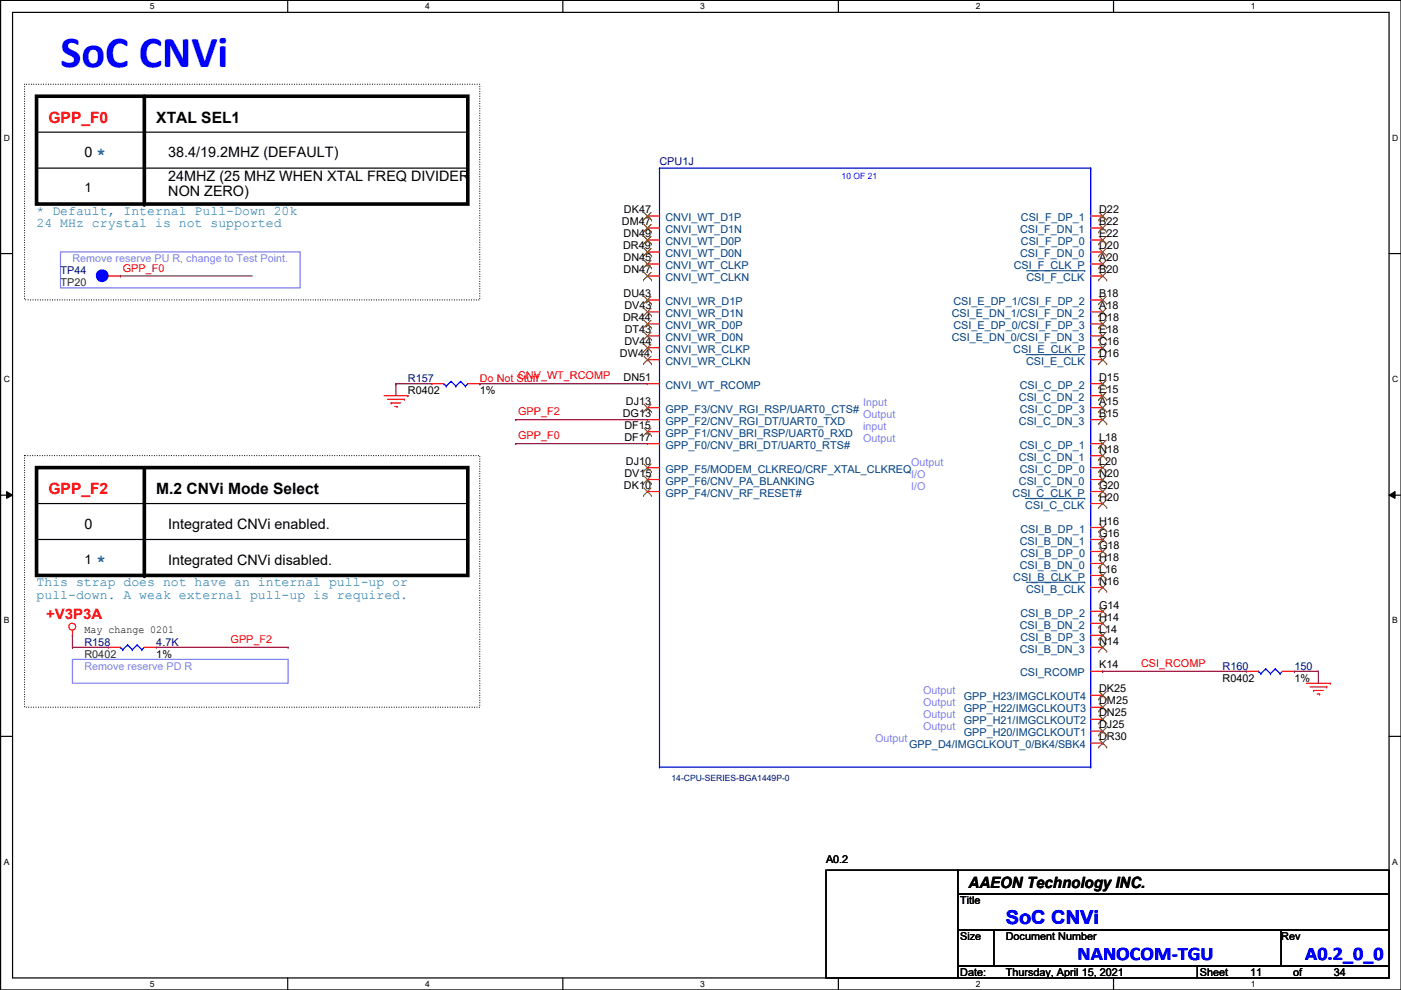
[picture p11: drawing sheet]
<svg xmlns="http://www.w3.org/2000/svg" width="297mm" height="210mm" viewBox="0 0 297 210" stroke-linecap="round" stroke-linejoin="round" font-family="sans-serif">
<defs><g id="words">
<text font-size="9.4" fill="#00f" x="12.8" y="14.1">SoC CNVi</text>
<g font-size="4.1" fill="#00f">
<text x="213.2" y="195.9">SoC CNVi</text>
<text x="228.5" y="203.6">NANOCOM-TGU</text>
<text x="276.7" y="203.6">A0.2_0_0</text>
</g>
<g font-size="3.3" fill="#f00">
<text x="10.3" y="26">GPP_F0</text>
<text x="10.3" y="104.7">GPP_F2</text>
</g>
<g font-size="3.3">
<text x="33.1" y="26">XTAL SEL1</text>
<text x="33.1" y="104.7">M.2 CNVi Mode Select</text>
<text x="205.4" y="188.2">AAEON Technology INC.</text>
</g>
<text font-size="3.3" fill="#0080c0" x="20.4" y="119.8">*</text>
<g font-size="3">
<text x="17.9" y="33.4">0 *</text>
<text x="35.7" y="33.4">38.4/19.2MHZ (DEFAULT)</text>
<text x="35.7" y="38.4">24MHZ (25 MHZ WHEN XTAL FREQ DIVIDER</text>
<text x="35.7" y="41.6">NON ZERO)</text>
<text x="17.9" y="112.1">0</text>
<text x="35.7" y="112.1">Integrated CNVi enabled.</text>
<text x="35.7" y="119.7">Integrated CNVi disabled.</text>
</g>
<text font-size="3" fill="#f00" x="9.8" y="131.2">+V3P3A</text>
<g font-size="2.8">
<text x="17.9" y="40.8">1</text>
<text x="17.9" y="119.5">1</text>
</g>
<g font-size="2.8" fill="#0080c0">
<text x="7.7" y="45.6">* Default, Internal Pull-Down 20k</text>
<text x="7.7" y="48.1">24 MHz crystal is not supported</text>
<text x="7.7" y="124.3">This strap does not have an internal pull-up or</text>
<text x="7.7" y="127.1">pull-down. A weak external pull-up is required.</text>
</g>
<g font-size="2.3" fill="#000080">
<text x="139.8" y="35.1">CPU1J</text>
<text x="12.8" y="58.2">TP44</text>
<text x="86.5" y="81">R157</text>
<text x="17.9" y="136.9">R158</text>
<text x="33.1" y="136.9">4.7K</text>
<text x="259.2" y="142">R160</text>
<text x="274.4" y="142">150</text>
</g>
<g font-size="2.3">
<text x="131.9" y="47.8">DM47</text>
<text x="132.3" y="45.2">DK47</text>
<text x="233" y="47.8">B22</text>
<text x="233" y="45.2">D22</text>
<text x="132.1" y="52.8">DR49</text>
<text x="132.2" y="50.3">DN49</text>
<text x="233" y="52.8">D20</text>
<text x="233" y="50.3">E22</text>
<text x="132.2" y="57.9">DN47</text>
<text x="132.2" y="55.4">DN45</text>
<text x="233" y="55.4">A20</text>
<text x="233" y="57.9">B20</text>
<text x="132.2" y="63">DU43</text>
<text x="132.4" y="65.5">DV43</text>
<text x="233" y="63">B18</text>
<text x="233" y="65.5">A18</text>
<text x="132.1" y="68.1">DR44</text>
<text x="132.5" y="70.6">DT43</text>
<text x="233" y="70.6">E18</text>
<text x="233" y="68.1">D18</text>
<text x="131.4" y="75.7">DW44</text>
<text x="132.4" y="73.2">DV44</text>
<text x="233" y="73.2">C16</text>
<text x="233" y="75.7">D16</text>
<text x="86.5" y="83.6">R0402</text>
<text x="101.7" y="83.6">1%</text>
<text x="132.2" y="80.8">DN51</text>
<text x="233" y="83.3">E15</text>
<text x="233" y="80.8">D15</text>
<text x="132" y="88.4">DG13</text>
<text x="132.7" y="85.9">DJ13</text>
<text x="233" y="88.4">B15</text>
<text x="233" y="85.9">A15</text>
<text x="132.4" y="93.5">DF17</text>
<text x="132.4" y="90.9">DF15</text>
<text x="233" y="93.5">L18</text>
<text x="132.4" y="101.1">DV15</text>
<text x="132.7" y="98.6">DJ10</text>
<text x="233" y="101.1">N20</text>
<text x="233" y="98.6">L20</text>
<text x="233" y="96">N18</text>
<text x="132.3" y="103.6">DK10</text>
<text x="233" y="106.2">H20</text>
<text x="233" y="103.6">G20</text>
<text x="233" y="113.8">G16</text>
<text x="233" y="111.3">H16</text>
<text x="233" y="118.9">H18</text>
<text x="233" y="116.3">G18</text>
<text x="233" y="124">N16</text>
<text x="233" y="121.4">L16</text>
<text x="233" y="131.6">H14</text>
<text x="233" y="129">G14</text>
<text x="17.9" y="134.1">May change 0201</text>
<text x="233" y="136.7">N14</text>
<text x="233" y="134.1">L14</text>
<text x="33.1" y="139.4">1%</text>
<text x="233" y="141.7">K14</text>
<text x="233" y="149.4">DM25</text>
<text x="233" y="146.8">DK25</text>
<text x="259.2" y="144.5">R0402</text>
<text x="274.4" y="144.5">1%</text>
<text x="233" y="151.9">DN25</text>
<text x="233" y="154.4">DJ25</text>
<text x="233" y="157">DR30</text>
<text x="175.1" y="182.9">A0.2</text>
<text x="203.6" y="191.8">Title</text>
<text x="203.6" y="199.4">Size</text>
<text x="213.2" y="199.4">Document Number</text>
<text x="271.6" y="199.4">Rev</text>
<text x="203.6" y="207">Date:</text>
<text x="213.2" y="207">Thursday, April 15, 2021</text>
<text x="254.4" y="207">Sheet</text>
<text x="265" y="207">11</text>
<text x="274.2" y="207">of</text>
<text x="282.8" y="207">34</text>
</g>
<g font-size="2.3" fill="#004080">
<text x="141.1" y="46.9">CNVI_WT_D1P</text>
<text x="216.4" y="46.9">CSI_F_DP_1</text>
<text x="141.1" y="49.4">CNVI_WT_D1N</text>
<text x="141.1" y="52">CNVI_WT_D0P</text>
<text x="216.3" y="49.4">CSI_F_DN_1</text>
<text x="216.4" y="52">CSI_F_DP_0</text>
<text x="141.1" y="54.5">CNVI_WT_D0N</text>
<text x="141.1" y="59.6">CNVI_WT_CLKN</text>
<text x="141.1" y="57.1">CNVI_WT_CLKP</text>
<text x="214.9" y="57.1">CSI_F_CLK_P</text>
<text x="216.3" y="54.5">CSI_F_DN_0</text>
<text x="217.6" y="59.6">CSI_F_CLK</text>
<text x="141.1" y="64.7">CNVI_WR_D1P</text>
<text x="202.1" y="64.7">CSI_E_DP_1/CSI_F_DP_2</text>
<text x="141.1" y="67.2">CNVI_WR_D1N</text>
<text x="141.1" y="69.8">CNVI_WR_D0P</text>
<text x="201.8" y="67.2">CSI_E_DN_1/CSI_F_DN_2</text>
<text x="202.1" y="69.8">CSI_E_DP_0/CSI_F_DP_3</text>
<text x="141.1" y="77.4">CNVI_WR_CLKN</text>
<text x="141.1" y="74.8">CNVI_WR_CLKP</text>
<text x="141.1" y="72.3">CNVI_WR_D0N</text>
<text x="201.8" y="72.3">CSI_E_DN_0/CSI_F_DN_3</text>
<text x="214.8" y="74.8">CSI_E_CLK_P</text>
<text x="217.5" y="77.4">CSI_E_CLK</text>
<text x="141.1" y="82.5">CNVI_WT_RCOMP</text>
<text x="216.2" y="82.5">CSI_C_DP_2</text>
<text x="141.1" y="87.5">GPP_F3/CNV_RGI_RSP/UART0_CTS#</text>
<text x="216" y="85">CSI_C_DN_2</text>
<text x="216.2" y="87.5">CSI_C_DP_3</text>
<text x="141.1" y="95.2">GPP_F0/CNV_BRI_DT/UART0_RTS#</text>
<text x="141.1" y="92.6">GPP_F1/CNV_BRI_RSP/UART0_RXD</text>
<text x="141.1" y="90.1">GPP_F2/CNV_RGI_DT/UART0_TXD</text>
<text x="216" y="90.1">CSI_C_DN_3</text>
<text x="216.2" y="95.2">CSI_C_DP_1</text>
<text x="141.1" y="100.2">GPP_F5/MODEM_CLKREQ/CRF_XTAL_CLKREQ</text>
<text x="216" y="97.7">CSI_C_DN_1</text>
<text x="216.2" y="100.2">CSI_C_DP_0</text>
<text x="141.1" y="102.8">GPP_F6/CNV_PA_BLANKING</text>
<text x="141.1" y="105.3">GPP_F4/CNV_RF_RESET#</text>
<text x="214.7" y="105.3">CSI_C_CLK_P</text>
<text x="216" y="102.8">CSI_C_DN_0</text>
<text x="217.4" y="107.9">CSI_C_CLK</text>
<text x="216.4" y="112.9">CSI_B_DP_1</text>
<text x="216.2" y="115.5">CSI_B_DN_1</text>
<text x="216.4" y="118">CSI_B_DP_0</text>
<text x="214.8" y="123.1">CSI_B_CLK_P</text>
<text x="216.2" y="120.6">CSI_B_DN_0</text>
<text x="217.5" y="125.6">CSI_B_CLK</text>
<text x="216.4" y="130.7">CSI_B_DP_2</text>
<text x="216.2" y="133.3">CSI_B_DN_2</text>
<text x="216.4" y="135.8">CSI_B_DP_3</text>
<text x="216.2" y="138.3">CSI_B_DN_3</text>
<text x="216.3" y="143.4">CSI_RCOMP</text>
<text x="204.3" y="148.5">GPP_H23/IMGCLKOUT4</text>
<text x="204.3" y="151">GPP_H22/IMGCLKOUT3</text>
<text x="204.3" y="153.6">GPP_H21/IMGCLKOUT2</text>
<text x="192.7" y="158.7">GPP_D4/IMGCLKOUT_0/BK4/SBK4</text>
<text x="204.3" y="156.1">GPP_H20/IMGCLKOUT1</text>
</g>
<g font-size="2.3" fill="#8080ff">
<text x="15.4" y="55.6">Remove reserve PU R, change to Test Point.</text>
<text x="183" y="88.6">Output</text>
<text x="183" y="86.1">Input</text>
<text x="183" y="91.2">input</text>
<text x="183" y="93.7">Output</text>
<text x="193.2" y="98.8">Output</text>
<text x="193.2" y="101.3">I/O</text>
<text x="193.2" y="103.9">I/O</text>
<text x="17.9" y="142">Remove reserve PD R</text>
<text x="195.7" y="147.1">Output</text>
<text x="195.7" y="149.6">Output</text>
<text x="195.7" y="152.1">Output</text>
<text x="195.7" y="154.7">Output</text>
<text x="185.5" y="157.2">Output</text>
</g>
<g font-size="2.3" fill="#f00">
<text x="26" y="57.6">GPP_F0</text>
<text x="101.7" y="81">Do Not Stuff</text>
<text x="109.9" y="80.4">CNV_WT_RCOMP</text>
<text x="109.9" y="88.1">GPP_F2</text>
<text x="109.9" y="93.1">GPP_F0</text>
<text x="48.9" y="136.3">GPP_F2</text>
<text x="241.9" y="141.4">CSI_RCOMP</text>
</g>
<g font-size="2.3" fill="#008000">
<text x="12.8" y="60.7">TP20</text>
<text x="17.9" y="139.4">R0402</text>
</g>
<g font-size="1.8">
<text x="31.8" y="1.9">5</text>
<text x="90.1" y="1.9">4</text>
<text x="148.5" y="1.9">3</text>
<text x="206.9" y="1.9">2</text>
<text x="265.2" y="1.9">1</text>
<text x=".8" y="29.8">D</text>
<text x="295.2" y="29.8">D</text>
<text x=".8" y="80.9">C</text>
<text x="295.2" y="80.9">C</text>
<text x=".8" y="132.2">B</text>
<text x="295.2" y="132.2">B</text>
<text x=".8" y="183.3">A</text>
<text x="295.2" y="183.3">A</text>
<text x="31.8" y="209.2">5</text>
<text x="90.1" y="209.2">4</text>
<text x="148.5" y="209.2">3</text>
<text x="206.9" y="209.2">2</text>
<text x="265.2" y="209.2">1</text>
</g>
<text font-size="1.8" fill="#00f" x="178.4" y="38">10 OF 21</text>
<text font-size="1.8" fill="#000080" x="142.4" y="165.5">14-CPU-SERIES-BGA1449P-0</text>
</g></defs>
<path d="M.1 .1h296.9v209.8h-296.9zM2.7 2.6h291.8v204.7h-291.8z" fill="none" stroke="#000" stroke-width=".25"/>
<g fill="#fff">
<path d="M31.8 .3h1v2.1h-1z"/>
<path d="M31.8 207.6h1v2h-1z"/>
</g>
<path d="M61 .1v2.5M61 207.3v2.6" fill="none" stroke="#000" stroke-width=".25"/>
<g fill="#fff">
<path d="M90.1 .3h1v2.1h-1z"/>
<path d="M90.1 207.6h1v2h-1z"/>
</g>
<path d="M119.3 .1v2.5M119.3 207.3v2.6" fill="none" stroke="#000" stroke-width=".25"/>
<g fill="#fff">
<path d="M148.5 .3h1v2.1h-1z"/>
<path d="M148.5 207.6h1v2h-1z"/>
</g>
<path d="M177.8 .1v2.5M177.8 207.3v2.6" fill="none" stroke="#000" stroke-width=".25"/>
<g fill="#fff">
<path d="M206.9 .3h1v2.1h-1z"/>
<path d="M206.9 207.6h1v2h-1z"/>
</g>
<path d="M236.1 .1v2.5M236.1 207.3v2.6" fill="none" stroke="#000" stroke-width=".25"/>
<g fill="#fff">
<path d="M265.2 .3h1v2.1h-1z"/>
<path d="M265.2 207.6h1v2h-1z"/>
<path d="M.8 28.2h1.3v2h-1.3z"/>
<path d="M295.2 28.2h1.3v2h-1.3z"/>
<path d="M.8 79.3h1.3v2.1h-1.3z"/>
<path d="M295.2 79.3h1.3v2.1h-1.3z"/>
</g>
<path d="M.1 53.8h2.6M294.5 53.8h2.5" fill="none" stroke="#000" stroke-width=".25"/>
<g fill="#fff">
<path d="M.8 130.6h1.2v2h-1.2z"/>
<path d="M295.2 130.6h1.2v2h-1.2z"/>
</g>
<path d="M.1 105h2.6M294.5 105h2.5" fill="none" stroke="#000" stroke-width=".25"/>
<path d="M1.4 104.2l1.3 .8-1.3 .7zM294.5 105l1.3-.8v1.5z" fill="#000"/>
<path d="M1.4 104.2l1.3 .8-1.3 .7zM294.5 105l1.3-.8v1.5z" fill="none" stroke="#000" stroke-width=".21"/>
<g fill="#fff">
<path d="M.8 181.7h1.1v2h-1.1z"/>
<path d="M295.2 181.7h1.1v2h-1.1z"/>
</g>
<g fill="none" stroke="#000" stroke-width=".25">
<path d="M7.7 35.6h91.5M7.7 28h91.5M99.2 35.6h.1M99.2 28h.1M7.7 114.4h91.5M7.7 106.8h91.5M99.2 114.4h.1M99.2 106.8h.1M.1 156.1h2.6M294.5 156.1h2.5M175.1 184.5h28v22.8h-28zM203.1 184.5h91.4v5.1h-91.4z"/>
<path d="M203.1 189.6h91.4v7.6h-91.4zM203.1 197.2h7.6v7.6h-7.6zM210.7 197.2h60.9v7.6h-60.9zM271.6 197.2h22.9v7.6h-22.9zM203.1 204.8h50.8v2.5h-50.8zM253.9 204.8h40.6v2.5h-40.6z"/>
</g>
<path d="M5.2 17.9h96.5v45.7h-96.5zM5.2 96.6h96.5v53.3h-96.5z" fill="none" stroke="#000" stroke-width=".25" stroke-dasharray="0 .5"/>
<path d="M7.7 20.4h91.5v22.9h-91.5zM30.6 20.4v22.9M7.7 99.1h91.5v22.9h-91.5zM30.6 99.1v22.9" fill="none" stroke="#000" stroke-width=".76"/>
<g fill="#000">
<circle cx="30.6" cy="43.3" r=".38"/>
<circle cx="30.6" cy="122" r=".38"/>
</g>
<path d="M12.8 53.4h50.8v7.6h-50.8zM15.4 139.8h45.7v5.1h-45.7z" fill="none" stroke="#8080ff" stroke-width=".25"/>
<g fill="none" stroke="#f00" stroke-width=".25">
<path d="M81.4 83.9h5.1M82.2 84.7h3.5M82.9 85.4h.1M82.9 85.4h2.1M83.7 86.2h.5M84.2 86.2h.1M85.7 84.7h.1M86.5 83.9h.1M15.4 134.7h.1M15.4 133.7v1M277 144.9h5.1M277.7 145.6h3.6"/>
<path d="M278.5 146.4h.1M278.5 146.4h2M279.3 147.2h.5M279.8 147.2h.1M281.3 145.6h.1M282.1 144.9h.1"/>
<circle cx="15.3" cy="132.9" r=".73"/>
</g>
<circle cx="21.7" cy="58.5" r="1.23" fill="#00f"/>
<g fill="none" stroke="#00f" stroke-width=".25">
<path d="M139.8 35.6h.1M139.8 35.6v127M139.8 35.6h91.5M231.3 35.6h.1M231.3 35.6v127M94.1 81.4h.1M94.1 81.4l.5 .5M94.6 81.9h.1M95.6 80.9h.1M95.6 80.9l-1 1M95.6 80.9l1 1M96.6 81.9h.1"/>
<path d="M97.7 80.9h.1M97.7 80.9l1 1M97.7 80.9l-1.1 1M98.7 81.9h.1M99.2 81.4l-.5 .5M25.5 137.2h.1M25.5 137.2l.5 .6M26 137.8h.1M27 136.7h.1M27 136.7l-1 1.1M27 136.7l1.1 1.1M28.1 137.8h.1"/>
<path d="M29.1 136.7h.1M29.1 136.7l1 1.1M29.1 136.7l-1 1.1M30.1 137.8h.1M30.6 137.2l-.5 .6M266.8 142.3h.1M266.8 142.3l.5 .5M267.3 142.8h.1M268.3 141.8h.1M268.3 141.8l-1 1M268.3 141.8l1.1 1M269.4 142.8h.1"/>
<path d="M270.4 141.8h.1M270.4 141.8l1 1M270.4 141.8l-1 1M271.4 142.8h.1M271.9 142.3l-.5 .5M139.8 162.6h.1M139.8 162.6h91.5M231.3 162.6h.1"/>
<circle cx="21.7" cy="58.5" r="1.23"/>
</g>
<g fill="none" stroke="#f00" stroke-width=".25">
<path d="M23 58.5h2.5M25.5 58.5h.1M137.3 53.4h.1M137.3 48.3h.1M137.3 50.9h.1M137.3 45.8h.1M137.3 58.5h.1M137.3 56h.1M137.3 58.5h2.5M137.3 53.4h2.5M137.3 48.3h2.5M137.3 56h2.5"/>
<path d="M137.3 50.9h2.5M137.3 45.8h2.5M231.3 58.5h2.5M231.3 53.4h2.5M231.3 48.3h2.5M231.3 56h2.5M231.3 50.9h2.5M231.3 45.8h2.5M233.8 56h.1M233.8 53.4h.1M233.8 50.9h.1M233.8 48.3h.1"/>
<path d="M233.8 45.8h.1M233.8 58.5h.1M137.3 76.3h.1M137.3 73.7h.1M137.3 71.2h.1M137.3 66.1h.1M137.3 68.7h.1M137.3 63.6h.1M137.3 76.3h2.5M137.3 73.7h2.5M137.3 71.2h2.5M137.3 66.1h2.5"/>
<path d="M137.3 63.6h2.5M137.3 68.7h2.5M231.3 76.3h2.5M231.3 73.7h2.5M231.3 71.2h2.5M231.3 66.1h2.5M231.3 63.6h2.5M231.3 68.7h2.5M233.8 71.2h.1M233.8 73.7h.1M233.8 76.3h.1M233.8 63.6h.1"/>
<path d="M233.8 66.1h.1M233.8 68.7h.1M91.6 81.4h.1M91.6 81.4h2.5M99.2 81.4h2.5M101.7 81.4h.1M137.3 81.4h.1M137.3 94.1h.1M137.3 86.4h.1M137.3 91.5h.1M137.3 89h.1M137.3 99.1h.1"/>
<path d="M137.3 81.4h2.5M137.3 99.1h2.5M137.3 94.1h2.5M137.3 89h2.5M137.3 86.4h2.5M137.3 91.5h2.5M231.3 81.4h2.5M231.3 99.1h2.5M231.3 96.6h2.5M231.3 94.1h2.5M231.3 89h2.5M231.3 86.4h2.5"/>
<path d="M231.3 83.9h2.5M233.8 99.1h.1M233.8 96.6h.1M233.8 94.1h.1M233.8 89h.1M233.8 86.4h.1M233.8 83.9h.1M233.8 81.4h.1M137.3 101.7h.1M137.3 104.2h.1M137.3 101.7h2.5M137.3 104.2h2.5"/>
<path d="M231.3 101.7h2.5M231.3 106.8h2.5M231.3 119.5h2.5M231.3 116.9h2.5M231.3 114.4h2.5M231.3 111.8h2.5M231.3 104.2h2.5M233.8 101.7h.1M233.8 106.8h.1M233.8 119.5h.1M233.8 116.9h.1M233.8 114.4h.1"/>
<path d="M233.8 111.8h.1M233.8 104.2h.1M23 137.2h.1M23 137.2h2.5M30.6 137.2h2.5M33.1 137.2h.1M231.3 124.5h2.5M231.3 122h2.5M231.3 137.2h2.5M231.3 134.7h2.5M231.3 132.2h2.5M231.3 129.6h2.5"/>
<path d="M233.8 124.5h.1M233.8 122h.1M233.8 137.2h.1M233.8 134.7h.1M233.8 132.2h.1M233.8 129.6h.1M231.3 157.6h2.5M231.3 149.9h2.5M231.3 152.5h2.5M231.3 147.4h2.5M231.3 142.3h2.5M231.3 155h2.5"/>
<path d="M233.8 157.6h.1M233.8 149.9h.1M233.8 152.5h.1M233.8 147.4h.1M233.8 142.3h.1M233.8 155h.1M264.3 142.3h.1M264.3 142.3h2.5M271.9 142.3h2.5M274.4 142.3h.1"/>
</g>
<g fill="none" stroke="#804000" stroke-width=".21">
<path d="M136.4 54.3h.1M136.4 49.2h.1M136.4 51.7h.1M136.4 46.7h.1M136.4 59.4h.1M136.4 56.8h.1M136.5 52.7l1.6 1.6M136.5 47.6l1.6 1.6M136.5 50.1l1.6 1.6M136.5 45l1.6 1.7M136.5 57.7l1.6 1.7M136.5 55.2l1.6 1.6"/>
<path d="M138 52.7l-1.6 1.6M138 47.6l-1.6 1.6M138 50.1l-1.6 1.6M138 45l-1.6 1.7M138 57.7l-1.6 1.7M138 55.2l-1.6 1.6M138.1 54.3h.1M138.1 49.2h.1M138.1 51.7h.1M138.1 46.7h.1M138.1 59.4h.1M138.1 56.8h.1"/>
<path d="M233 56.8h.1M233 54.3h.1M233 51.7h.1M233 49.2h.1M233 46.7h.1M233 59.4h.1M233 55.2l1.7 1.6M233 52.7l1.7 1.6M233 50.1l1.7 1.6M233 47.6l1.7 1.6M233 45l1.7 1.7M233 57.7l1.7 1.7"/>
<path d="M234.6 55.2l-1.6 1.6M234.6 52.7l-1.6 1.6M234.6 50.1l-1.6 1.6M234.6 47.6l-1.6 1.6M234.6 45l-1.6 1.7M234.6 57.7l-1.6 1.7M234.7 56.8h.1M234.7 54.3h.1M234.7 51.7h.1M234.7 49.2h.1M234.7 46.7h.1M234.7 59.4h.1"/>
<path d="M136.4 77.1h.1M136.4 74.6h.1M136.4 72.1h.1M136.4 67h.1M136.4 69.5h.1M136.4 64.4h.1M136.5 75.5l1.6 1.6M136.5 73l1.6 1.6M136.5 70.4l1.6 1.7M136.5 65.4l1.6 1.6M136.5 67.9l1.6 1.6M136.5 62.8l1.6 1.6"/>
<path d="M138 75.5l-1.6 1.6M138 73l-1.6 1.6M138 70.4l-1.6 1.7M138 65.4l-1.6 1.6M138 67.9l-1.6 1.6M138 62.8l-1.6 1.6M138.1 77.1h.1M138.1 74.6h.1M138.1 72.1h.1M138.1 67h.1M138.1 69.5h.1M138.1 64.4h.1"/>
<path d="M233 72.1h.1M233 74.6h.1M233 77.1h.1M233 64.4h.1M233 67h.1M233 69.5h.1M233 70.4l1.7 1.7M233 73l1.7 1.6M233 75.5l1.7 1.6M233 62.8l1.7 1.6M233 65.4l1.7 1.6M233 67.9l1.7 1.6"/>
<path d="M234.6 70.4l-1.6 1.7M234.6 73l-1.6 1.6M234.6 75.5l-1.6 1.6M234.6 62.8l-1.6 1.6M234.6 65.4l-1.6 1.6M234.6 67.9l-1.6 1.6M234.7 72.1h.1M234.7 74.6h.1M234.7 77.1h.1M234.7 64.4h.1M234.7 67h.1M234.7 69.5h.1"/>
<path d="M136.4 87.3h.1M136.4 92.4h.1M136.4 100h.1M136.5 85.7l1.6 1.6M136.5 90.8l1.6 1.6M136.5 98.4l1.6 1.6M138 85.7l-1.6 1.6M138 90.8l-1.6 1.6M138 98.4l-1.6 1.6M138.1 87.3h.1M138.1 92.4h.1M138.1 100h.1"/>
<path d="M233 100h.1M233 97.5h.1M233 94.9h.1M233 89.8h.1M233 87.3h.1M233 84.8h.1M233 82.2h.1M233 98.4l1.7 1.6M233 95.8l1.7 1.7M233 93.3l1.7 1.6M233 88.2l1.7 1.6M233 85.7l1.7 1.6"/>
<path d="M233 83.1l1.7 1.7M233 80.6l1.7 1.6M234.6 98.4l-1.6 1.6M234.6 95.8l-1.6 1.7M234.6 93.3l-1.6 1.6M234.6 88.2l-1.6 1.6M234.6 85.7l-1.6 1.6M234.6 83.1l-1.6 1.7M234.6 80.6l-1.6 1.6M234.7 100h.1M234.7 97.5h.1M234.7 94.9h.1"/>
<path d="M234.7 89.8h.1M234.7 87.3h.1M234.7 84.8h.1M234.7 82.2h.1M136.4 102.5h.1M136.4 105.1h.1M136.5 100.9l1.6 1.6M136.5 103.5l1.6 1.6M138 100.9l-1.6 1.6M138 103.5l-1.6 1.6M138.1 102.5h.1M138.1 105.1h.1"/>
<path d="M233 102.5h.1M233 107.6h.1M233 117.8h.1M233 115.2h.1M233 112.7h.1M233 105.1h.1M233 100.9l1.7 1.6M233 106l1.7 1.6M233 118.7l1.7 1.6M233 116.2l1.7 1.6M233 113.6l1.7 1.6M233 111.1l1.7 1.6"/>
<path d="M233 103.5l1.7 1.6M234.6 100.9l-1.6 1.6M234.6 106l-1.6 1.6M234.6 118.7l-1.6 1.6M234.6 116.2l-1.6 1.6M234.6 113.6l-1.6 1.6M234.6 111.1l-1.6 1.6M234.6 103.5l-1.6 1.6M234.7 102.5h.1M234.7 107.6h.1M234.7 117.8h.1M234.7 115.2h.1"/>
<path d="M234.7 112.7h.1M234.7 105.1h.1M233 125.4h.1M233 122.9h.1M233 138.1h.1M233 135.6h.1M233 133h.1M233 130.5h.1M233 120.3h.1M233 123.8l1.7 1.6M233 121.2l1.7 1.7M233 136.5l1.7 1.6"/>
<path d="M233 133.9l1.7 1.7M233 131.4l1.7 1.6M233 128.9l1.7 1.6M234.6 123.8l-1.6 1.6M234.6 121.2l-1.6 1.7M234.6 136.5l-1.6 1.6M234.6 133.9l-1.6 1.7M234.6 131.4l-1.6 1.6M234.6 128.9l-1.6 1.6M234.7 125.4h.1M234.7 122.9h.1M234.7 138.1h.1"/>
<path d="M234.7 135.6h.1M234.7 133h.1M234.7 130.5h.1M234.7 120.3h.1M233 158.4h.1M233 150.8h.1M233 153.3h.1M233 148.3h.1M233 155.9h.1M233 156.8l1.7 1.6M233 149.2l1.7 1.6M233 151.7l1.7 1.6"/>
<path d="M233 146.6l1.7 1.7M233 154.3l1.7 1.6M234.6 156.8l-1.6 1.6M234.6 149.2l-1.6 1.6M234.6 151.7l-1.6 1.6M234.6 146.6l-1.6 1.7M234.6 154.3l-1.6 1.6M234.7 158.4h.1M234.7 150.8h.1M234.7 153.3h.1M234.7 148.3h.1M234.7 155.9h.1"/>
</g>
<path d="M217.6 57.4h12.4M230 57.4h.1M217.5 75.2h12.5M230 75.2h.1M217.4 105.7h12.6M230 105.7h.1M217.5 123.4h12.5M230 123.4h.1" fill="none" stroke="#004080" stroke-width=".21"/>
<g fill="none" stroke="#800040" stroke-width=".25">
<path d="M25.5 58.5h.1M25.5 58.5h28M83.9 81.4h.1M83.9 81.4h7.7M83.9 81.4v2.5M101.7 81.4h.1M101.7 81.4h35.6M109.3 94.1h.1M109.3 89h.1M109.3 94.1h28M109.3 89h28M15.4 137.2h.1"/>
<path d="M15.4 134.7h.1M15.4 137.2h7.6M15.4 134.7v2.5M33.1 137.2h28M61.1 137.2h.1M233.8 142.3h.1M233.8 142.3h30.5M274.4 142.3h.1M274.4 142.3h5.1M279.5 142.3h.1M279.5 142.3v2.6"/>
</g>
<use href="#words"/>
</svg>
